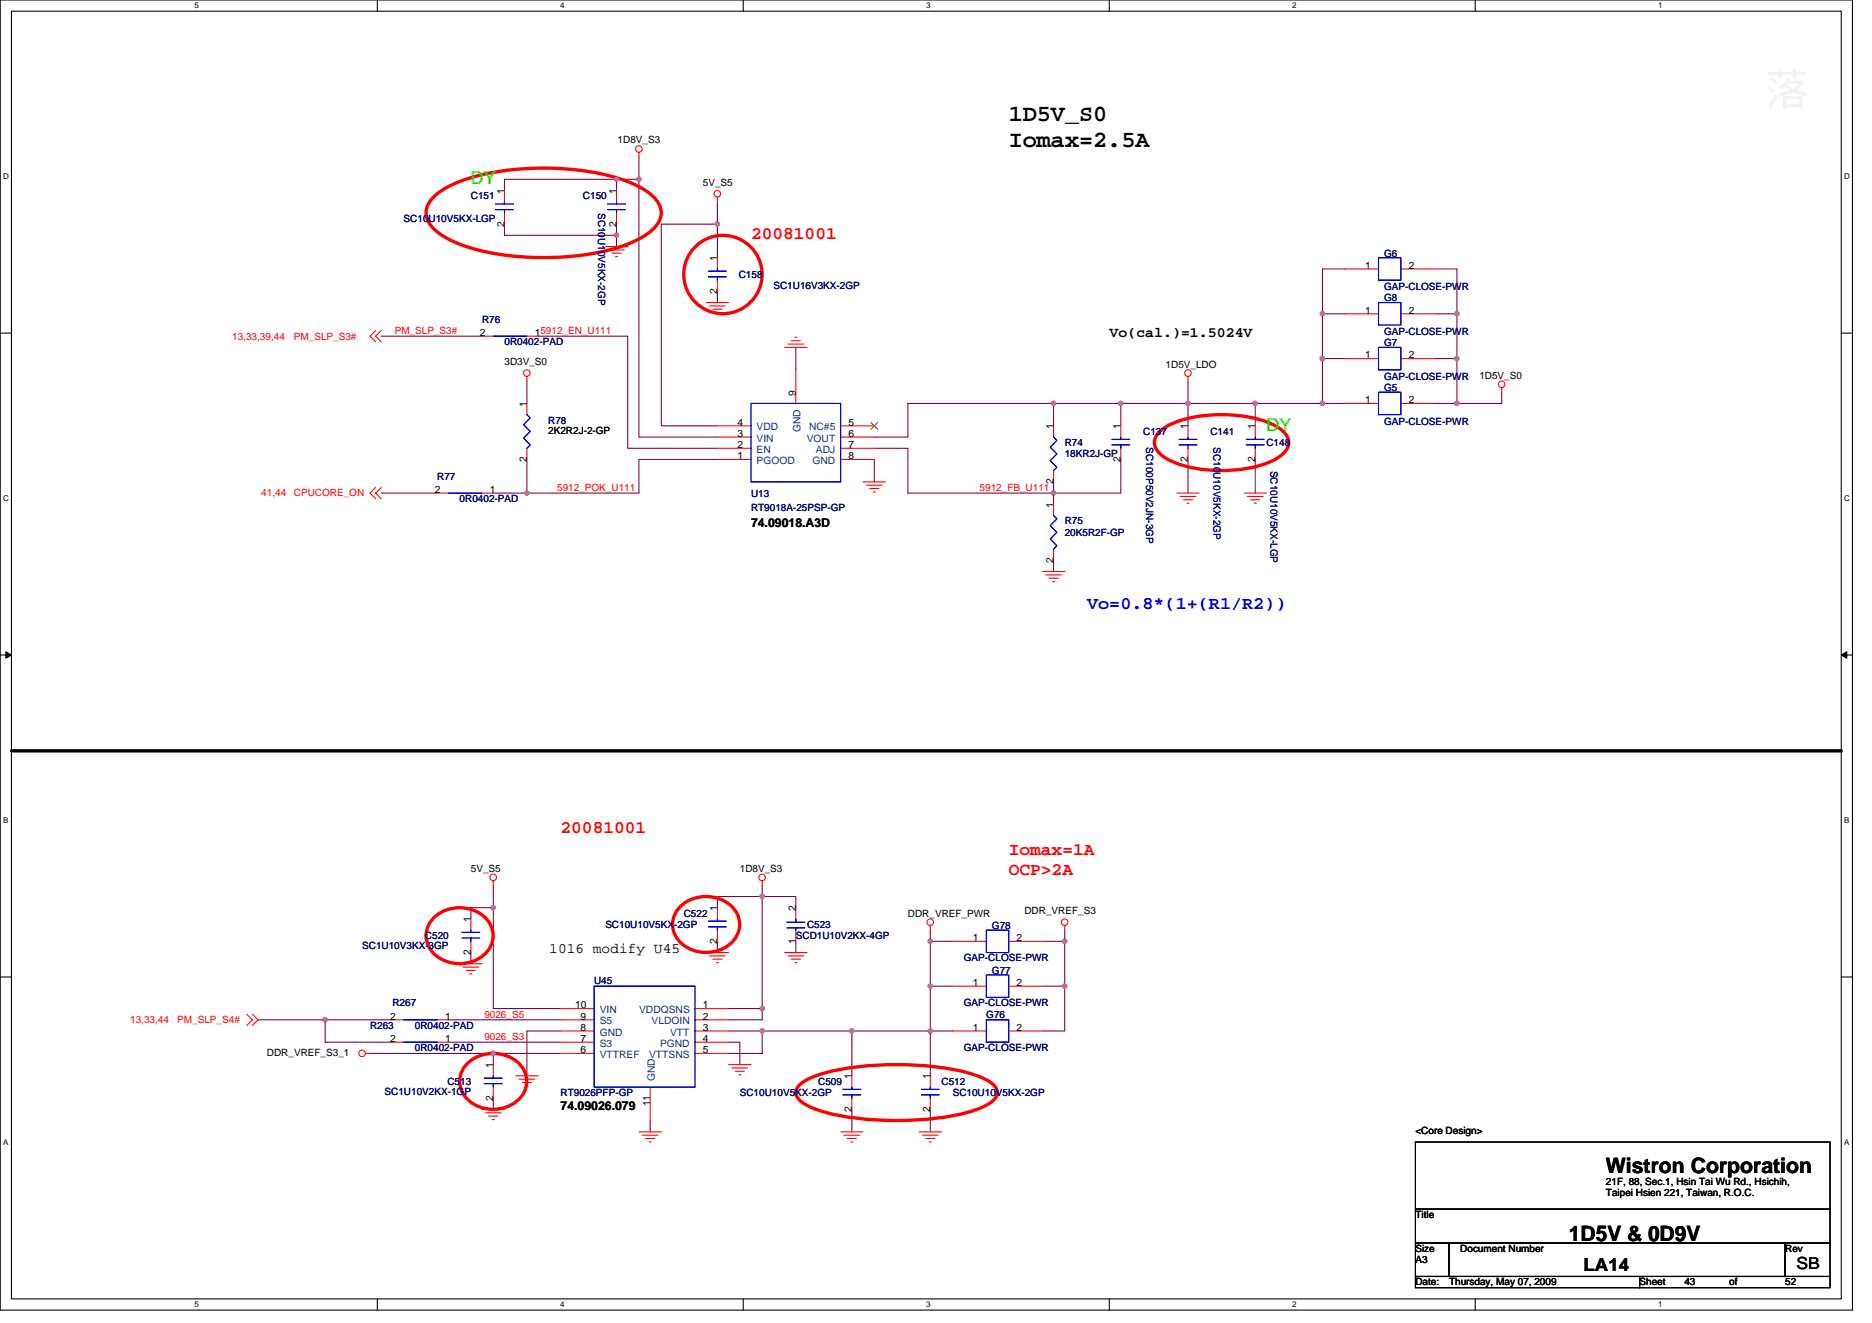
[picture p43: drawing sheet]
<svg xmlns="http://www.w3.org/2000/svg" width="297mm" height="210mm" viewBox="0 0 297 210" stroke-linecap="round" stroke-linejoin="round" font-family="sans-serif">
<defs><g id="words">
<g font-size="3.7">
<text x="160.1" y="19.1">1D5V_S0</text>
<text x="160.1" y="23.4">Iomax=2.5A</text>
</g>
<g font-size="3.4">
<text x="254.8" y="186.1">Wistron Corporation</text>
<text x="249" y="196.9">1D5V &amp; 0D9V</text>
</g>
<g font-size="2.8" fill="#0f0">
<text x="74.7" y="29.2">DY</text>
<text x="201" y="68.3">DY</text>
</g>
<g font-size="2.8" fill="#f00">
<text x="119.2" y="37.9">20081001</text>
<text x="88.9" y="132.1">20081001</text>
<text x="160.1" y="135.7">Iomax=1A</text>
<text x="160.1" y="138.9">OCP&gt;2A</text>
</g>
<text font-size="2.8" fill="#00f" x="172.5" y="96.6">Vo=0.8*(1+(R1/R2))</text>
<text font-size="2.8" x="251.3" y="201.6">LA14</text>
<text font-size="2.6" x="285" y="201.3">SB</text>
<g font-size="2.3">
<text x="176.1" y="53.5">Vo(cal.)=1.5024V</text>
<text x="87.2" y="151.2">1016 modify U45</text>
</g>
<g font-size="1.9">
<text x="119.2" y="83.6">74.09018.A3D</text>
<text x="88.9" y="176.1">74.09026.079</text>
</g>
<g font-size="1.6">
<text x="98" y="22.8">1D8V_S3</text>
<text x="111.5" y="29.5">5V_S5</text>
<text x="80" y="35.9" transform="rotate(-90 80 35.9)">2</text>
<text x="80" y="30.8" transform="rotate(-90 80 30.8)">1</text>
<text x="97.8" y="35.9" transform="rotate(-90 97.8 35.9)">2</text>
<text x="97.8" y="30.8" transform="rotate(-90 97.8 30.8)">1</text>
<text x="113.8" y="41.4" transform="rotate(-90 113.8 41.4)">1</text>
<text x="113.8" y="46.6" transform="rotate(-90 113.8 46.6)">2</text>
<text x="216.6" y="42.7">1</text>
<text x="223.5" y="42.7">2</text>
<text x="76.1" y="53.3">2</text>
<text x="84.9" y="53.3">15912_EN_U111</text>
<text x="216.6" y="49.8">1</text>
<text x="223.5" y="49.8">2</text>
<text x="80" y="58">3D3V_S0</text>
<text x="185" y="58.3">1D5V_LDO</text>
<text x="216.6" y="56.9">1</text>
<text x="223.5" y="56.9">2</text>
<text x="83.6" y="64.5" transform="rotate(-90 83.6 64.5)">1</text>
<text x="126.3" y="62.8" transform="rotate(-90 126.3 62.8)">9</text>
<text x="216.6" y="64">1</text>
<text x="223.5" y="64">2</text>
<text x="234.7" y="60.1">1D5V_S0</text>
<text x="87" y="68.8">2K2R2J-2-GP</text>
<text x="117" y="71.1">2</text>
<text x="117" y="69.3">3</text>
<text x="117" y="67.5">4</text>
<text x="134.6" y="67.5">5</text>
<text x="134.6" y="71.1">7</text>
<text x="134.6" y="69.3">6</text>
<text x="167.1" y="68.1" transform="rotate(-90 167.1 68.1)">1</text>
<text x="177.8" y="68.1" transform="rotate(-90 177.8 68.1)">1</text>
<text x="188.5" y="68.1" transform="rotate(-90 188.5 68.1)">1</text>
<text x="199.2" y="68.1" transform="rotate(-90 199.2 68.1)">1</text>
<text x="83.6" y="73.3" transform="rotate(-90 83.6 73.3)">2</text>
<text x="117" y="72.9">1</text>
<text x="134.6" y="72.9">8</text>
<text x="167.1" y="76.8" transform="rotate(-90 167.1 76.8)">2</text>
<text x="177.8" y="73.3" transform="rotate(-90 177.8 73.3)">2</text>
<text x="188.5" y="73.3" transform="rotate(-90 188.5 73.3)">2</text>
<text x="199.2" y="73.3" transform="rotate(-90 199.2 73.3)">2</text>
<text x="69" y="78.2">2</text>
<text x="77.7" y="78.2">1</text>
<text x="167.1" y="80.5" transform="rotate(-90 167.1 80.5)">1</text>
<text x="167.1" y="89.3" transform="rotate(-90 167.1 89.3)">2</text>
<text x="74.7" y="138.3">5V_S5</text>
<text x="117.4" y="138.3">1D8V_S3</text>
<text x="74.7" y="146.3" transform="rotate(-90 74.7 146.3)">1</text>
<text x="113.8" y="149.7" transform="rotate(-90 113.8 149.7)">2</text>
<text x="113.8" y="144.5" transform="rotate(-90 113.8 144.5)">1</text>
<text x="126.3" y="149.7" transform="rotate(-90 126.3 149.7)">1</text>
<text x="126.3" y="144.5" transform="rotate(-90 126.3 144.5)">2</text>
<text x="144.1" y="145.4">DDR_VREF_PWR</text>
<text x="154.4" y="149.3">1</text>
<text x="161.3" y="149.3">2</text>
<text x="162.6" y="145.1">DDR_VREF_S3</text>
<text x="74.7" y="151.5" transform="rotate(-90 74.7 151.5)">2</text>
<text x="61.9" y="161.8">2</text>
<text x="70.6" y="161.8">1</text>
<text x="91.2" y="160">10</text>
<text x="92.1" y="161.8">9</text>
<text x="111.5" y="161.8">2</text>
<text x="111.5" y="160">1</text>
<text x="154.4" y="156.4">1</text>
<text x="161.3" y="156.4">2</text>
<text x="42.4" y="167.5">DDR_VREF_S3_1</text>
<text x="61.9" y="165.3">2</text>
<text x="70.6" y="165.3">1</text>
<text x="92.1" y="163.6">8</text>
<text x="92.1" y="165.3">7</text>
<text x="92.1" y="167.1">6</text>
<text x="111.5" y="167.1">5</text>
<text x="111.5" y="163.6">3</text>
<text x="111.5" y="165.3">4</text>
<text x="154.4" y="163.6">1</text>
<text x="161.3" y="163.6">2</text>
<text x="78.2" y="169.4" transform="rotate(-90 78.2 169.4)">1</text>
<text x="135.1" y="171.2" transform="rotate(-90 135.1 171.2)">1</text>
<text x="147.6" y="171.2" transform="rotate(-90 147.6 171.2)">1</text>
<text x="78.2" y="174.6" transform="rotate(-90 78.2 174.6)">2</text>
<text x="103.1" y="175.5" transform="rotate(-90 103.1 175.5)">11</text>
<text x="135.1" y="176.4" transform="rotate(-90 135.1 176.4)">2</text>
<text x="147.6" y="176.4" transform="rotate(-90 147.6 176.4)">2</text>
<text x="224.6" y="179.9">&lt;Core Design&gt;</text>
<text x="254.8" y="187.9">21F, 88, Sec.1, Hsin Tai Wu Rd., Hsichih,</text>
<text x="254.8" y="189.7">Taipei Hsien 221, Taiwan, R.O.C.</text>
<text x="224.6" y="193.3">Title</text>
<text x="224.6" y="198.6">Size</text>
<text x="224.6" y="203.9">Date:</text>
<text x="224.6" y="200.4">A3</text>
<text x="229.9" y="203.9">Thursday, May 07, 2009</text>
<text x="231.7" y="198.6">Document Number</text>
<text x="260.2" y="203.9">Sheet</text>
<text x="267.3" y="203.9">43</text>
<text x="274.4" y="203.9">of</text>
<text x="283.3" y="198.6">Rev</text>
<text x="283.3" y="203.9">52</text>
</g>
<g font-size="1.6" fill="#000080">
<text x="64" y="35.2">SC10U10V5KX-LGP</text>
<text x="74.7" y="31.6">C151</text>
<text x="92.5" y="31.6">C150</text>
<text x="94.9" y="33.8" transform="rotate(90 94.9 33.8)">SC10U10V5KX-2GP</text>
<text x="219.6" y="40.7">G6</text>
<text x="117.2" y="44.1">C158</text>
<text x="122.7" y="45.9">SC1U16V3KX-2GP</text>
<text x="219.6" y="47.8">G8</text>
<text x="219.6" y="46">GAP-CLOSE-PWR</text>
<text x="76.5" y="51.2">R76</text>
<text x="219.6" y="53.1">GAP-CLOSE-PWR</text>
<text x="80" y="54.8">0R0402-PAD</text>
<text x="219.6" y="54.9">G7</text>
<text x="219.6" y="62">G5</text>
<text x="219.6" y="60.3">GAP-CLOSE-PWR</text>
<text x="87" y="67.2">R78</text>
<text x="168.9" y="70.8">R74</text>
<text x="181.4" y="69">C137</text>
<text x="181.9" y="71" transform="rotate(90 181.9 71)">SC100P50V2JN-3GP</text>
<text x="192.1" y="69">C141</text>
<text x="192.5" y="71" transform="rotate(90 192.5 71)">SC10U10V5KX-2GP</text>
<text x="201" y="70.8">C148</text>
<text x="219.6" y="67.4">GAP-CLOSE-PWR</text>
<text x="69.4" y="76.1">R77</text>
<text x="168.9" y="72.5">18KR2J-GP</text>
<text x="201.6" y="74.7" transform="rotate(90 201.6 74.7)">SC10U10V5KX-LGP</text>
<text x="72.9" y="79.7">0R0402-PAD</text>
<text x="119.2" y="78.9">U13</text>
<text x="119.2" y="81.1">RT9018A-25PSP-GP</text>
<text x="168.9" y="83.2">R75</text>
<text x="168.9" y="85">20K5R2F-GP</text>
<text x="67.4" y="149">C520</text>
<text x="96.1" y="147.2">SC10U10V5KX-2GP</text>
<text x="108.5" y="145.4">C522</text>
<text x="126.3" y="149">SCD1U10V2KX-4GP</text>
<text x="128.1" y="147.2">C523</text>
<text x="157.4" y="147.4">G78</text>
<text x="57.5" y="150.6">SC1U10V3KX-3GP</text>
<text x="152.9" y="152.5">GAP-CLOSE-PWR</text>
<text x="157.4" y="154.5">G77</text>
<text x="62.3" y="159.7">R267</text>
<text x="94.3" y="156.1">U45</text>
<text x="152.9" y="159.7">GAP-CLOSE-PWR</text>
<text x="156.5" y="161.4">G76</text>
<text x="58.7" y="163.2">R263</text>
<text x="65.8" y="163.2">0R0402-PAD</text>
<text x="65.8" y="166.8">0R0402-PAD</text>
<text x="152.9" y="166.8">GAP-CLOSE-PWR</text>
<text x="61" y="173.7">SC1U10V2KX-1GP</text>
<text x="71" y="172.1">C513</text>
<text x="88.9" y="173.9">RT9026PFP-GP</text>
<text x="117.4" y="173.9">SC10U10V5KX-2GP</text>
<text x="129.8" y="172.1">C509</text>
<text x="149.4" y="172.1">C512</text>
<text x="151.2" y="173.9">SC10U10V5KX-2GP</text>
</g>
<g font-size="1.6" fill="#f00">
<text x="36.8" y="53.9">13,33,39,44</text>
<text x="46.6" y="53.9">PM_SLP_S3#</text>
<text x="62.6" y="53">PM_SLP_S3#</text>
<text x="88.4" y="77.9">5912_POK_U111</text>
<text x="155.4" y="77.9">5912_FB_U111</text>
<text x="41.5" y="78.8">41,44</text>
<text x="46.6" y="78.8">CPUCORE_ON</text>
<text x="76.9" y="161.4">9026_S5</text>
<text x="20.7" y="162.3">13,33,44</text>
<text x="28.1" y="162.3">PM_SLP_S4#</text>
<text x="76.9" y="165">9026_S3</text>
</g>
<g font-size="1.6" fill="#004080">
<text x="120.1" y="71.8">EN</text>
<text x="120.1" y="70.1">VIN</text>
<text x="120.1" y="68.3">VDD</text>
<text x="127" y="68.5" transform="rotate(-90 127 68.5)">GND</text>
<text x="128" y="70.1">VOUT</text>
<text x="128.4" y="68.3">NC#5</text>
<text x="129.5" y="71.8">ADJ</text>
<text x="120.1" y="73.6">PGOOD</text>
<text x="128.9" y="73.6">GND</text>
<text x="95.2" y="160.7">VIN</text>
<text x="101.4" y="160.7">VDDQSNS</text>
<text x="95.2" y="162.5">S5</text>
<text x="95.2" y="164.3">GND</text>
<text x="95.2" y="166.1">S3</text>
<text x="95.2" y="167.9">VTTREF</text>
<text x="103" y="167.9">VTTSNS</text>
<text x="103.4" y="162.5">VLDOIN</text>
<text x="104.7" y="166.1">PGND</text>
<text x="106.3" y="164.3">VTT</text>
<text x="103.9" y="171.6" transform="rotate(-90 103.9 171.6)">GND</text>
</g>
<g font-size="1.3">
<text x="30.8" y="1.3">5</text>
<text x="88.9" y="1.3">4</text>
<text x="147" y="1.3">3</text>
<text x="205" y="1.3">2</text>
<text x="263.1" y="1.3">1</text>
<text x=".5" y="28.4">D</text>
<text x="292.6" y="28.4">D</text>
<text x=".5" y="79.5">C</text>
<text x="292.6" y="79.5">C</text>
<text x=".5" y="130.6">B</text>
<text x="292.6" y="130.6">B</text>
<text x=".5" y="181.7">A</text>
<text x="292.6" y="181.7">A</text>
<text x="30.8" y="207.4">5</text>
<text x="88.9" y="207.4">4</text>
<text x="147" y="207.4">3</text>
<text x="205" y="207.4">2</text>
<text x="263.1" y="207.4">1</text>
</g>
</g></defs>
<path d="M0 0h293.9v207.9h-293.9zM1.8 1.8h290.4v204.3h-290.4z" fill="none" stroke="#000" stroke-width=".17"/>
<g fill="#fff">
<path d="M30.8 .2h.7v1.4h-.7z"/>
<path d="M30.8 206.3h.7v1.4h-.7z"/>
</g>
<path d="M59.9 0v1.8M59.9 206.1v1.8" fill="none" stroke="#000" stroke-width=".17"/>
<g fill="#fff">
<path d="M88.9 .2h.7v1.4h-.7z"/>
<path d="M88.9 206.3h.7v1.4h-.7z"/>
</g>
<path d="M117.9 0v1.8M117.9 206.1v1.8" fill="none" stroke="#000" stroke-width=".17"/>
<g fill="#fff">
<path d="M147 .2h.7v1.4h-.7z"/>
<path d="M147 206.3h.7v1.4h-.7z"/>
</g>
<path d="M176 0v1.8M176 206.1v1.8" fill="none" stroke="#000" stroke-width=".17"/>
<g fill="#fff">
<path d="M205 .2h.7v1.4h-.7z"/>
<path d="M205 206.3h.7v1.4h-.7z"/>
</g>
<path d="M234.1 0v1.8M234.1 206.1v1.8" fill="none" stroke="#000" stroke-width=".17"/>
<g fill="#fff">
<path d="M263.1 .2h.7v1.4h-.7z"/>
<path d="M263.1 206.3h.7v1.4h-.7z"/>
<path d="M.5 27.3h.9v1.4h-.9z"/>
<path d="M292.6 27.3h.9v1.4h-.9z"/>
<path d="M.5 78.4h.9v1.4h-.9z"/>
<path d="M292.6 78.4h.9v1.4h-.9z"/>
</g>
<path d="M0 52.9h1.8M292.2 52.9h1.7" fill="none" stroke="#000" stroke-width=".17"/>
<g fill="#fff">
<path d="M.5 129.5h.8v1.4h-.8z"/>
<path d="M292.6 129.5h.9v1.4h-.9z"/>
</g>
<path d="M0 103.9h1.8M292.2 103.9h1.7" fill="none" stroke="#000" stroke-width=".17"/>
<path d="M.9 103.4l.9 .5-.9 .5zM292.2 103.9l.8-.5v1z" fill="#000" stroke="#000" stroke-width=".16"/>
<g fill="#fff">
<path d="M.5 180.5h.8v1.4h-.8z"/>
<path d="M292.6 180.5h.9v1.4h-.9z"/>
</g>
<path d="M0 155h1.8M292.2 155h1.7M224.6 181.2h65.8v10.7h-65.8zM224.6 191.9h65.8v5.3h-65.8zM224.6 197.2h5.3v5.3h-5.3zM229.9 197.2h53.4v5.3h-53.4zM283.3 197.2h7.1v5.3h-7.1zM224.6 202.5h35.6v1.8h-35.6zM260.2 202.5h30.2v1.8h-30.2z" fill="none" stroke="#000" stroke-width=".17"/>
<g fill="none" stroke="#800040" stroke-width=".17">
<path d="M80 35.6v1.7h17.8M97.8 35.6v3.5M97.8 28.4v1.8M101.4 28.4h-21.4v1.8M101.4 24.9v44.4h12.4M113.8 32v8.9M113.8 35.6h-8.9v32h8.9M60.5 53.3h16M85.4 53.3h14.2v17.8h14.2M113.8 46.2v1.8M126.3 55.1v3.6M209.8 49.8h3.6"/>
<path d="M209.8 56.9h3.6M213.4 42.7h-3.6v21.3M227.6 56.9h3.6M227.6 42.7h3.6v21.3M227.6 49.8h3.6M60.5 78.2h8.9M83.6 60.5v3.5M83.6 72.9v5.3M113.8 72.9h-12.4v5.3h-23.1M138.7 71.1h5.4v7.1h33.7v-5.3M138.7 72.9v3.6M167.2 64v3.6"/>
<path d="M167.2 76.5v3.5M177.8 64v3.6M188.5 60.5v7.1M188.5 72.9v5.3M199.2 64v3.6M199.2 72.9v5.3M213.4 64h-69.3v5.3h-5.4M238.3 62.2v1.8h-10.7M167.2 88.9v1.8M74.7 151.1v1.8M78.3 140.5v19.5h10.6M78.3 144h-3.6v1.8"/>
<path d="M113.8 149.4v1.7M120.9 140.5v21.3h-5.3M126.3 144v-1.8h-12.5v1.8M126.3 149.4v1.7M147.6 156.5v14.2M147.6 147.6v1.8M147.6 149.4h3.6M147.6 149.4v7.1h3.6M165.4 156.5h3.5M165.4 149.4h3.5M168.9 147.6v16h-3.5M40.9 161.8h21.4"/>
<path d="M51.6 161.8v3.6h10.7M58.7 167.1h19.6v1.8M71.2 161.8h17.7M71.2 165.4h17.7M78.3 167.1h10.6M78.3 174.2v1.8M88.9 163.6h-5.3v7.1M103.2 177.8v1.8M115.6 163.6h5.3M115.6 160h5.3M115.6 165.4h1.8v3.5M120.9 163.6v3.5h-5.3"/>
<path d="M120.9 163.6h14.3v7.1M135.2 176v3.6M135.2 163.6h16M147.6 176v3.6"/>
</g>
<g fill="#f0f" stroke="#f0f" stroke-width=".17">
<circle cx="188.5" cy="64" r=".35"/>
<circle cx="167.2" cy="78.2" r=".35"/>
<circle cx="231.2" cy="56.9" r=".35"/>
<circle cx="231.2" cy="49.8" r=".35"/>
<circle cx="231.2" cy="64" r=".35"/>
<circle cx="209.8" cy="56.9" r=".35"/>
<circle cx="209.8" cy="49.8" r=".35"/>
<circle cx="97.8" cy="37.3" r=".35"/>
<circle cx="168.9" cy="149.3" r=".35"/>
<circle cx="101.4" cy="28.4" r=".35"/>
<circle cx="147.6" cy="149.3" r=".35"/>
<circle cx="147.6" cy="163.6" r=".35"/>
<circle cx="168.9" cy="156.5" r=".35"/>
<circle cx="120.9" cy="160" r=".35"/>
<circle cx="120.9" cy="163.6" r=".35"/>
<circle cx="120.9" cy="142.2" r=".35"/>
<circle cx="97.8" cy="28.4" r=".35"/>
<circle cx="177.8" cy="64" r=".35"/>
<circle cx="147.6" cy="156.5" r=".35"/>
<circle cx="135.2" cy="163.6" r=".35"/>
<circle cx="209.8" cy="64" r=".35"/>
<circle cx="199.2" cy="64" r=".35"/>
<circle cx="83.6" cy="78.2" r=".35"/>
<circle cx="51.6" cy="161.8" r=".35"/>
<circle cx="78.3" cy="144" r=".35"/>
<circle cx="78.3" cy="167.1" r=".35"/>
<circle cx="113.8" cy="35.5" r=".35"/>
<circle cx="167.2" cy="64" r=".35"/>
</g>
<g fill="none" stroke="#f00" stroke-width=".17">
<path d="M80 30.2v1.8M80 33.8v1.8M96.1 39.1h3.5M96.6 39.6h2.5M97.8 30.2v1.8M97.8 33.8v1.8M101.4 24.2v.7M113.8 31.3v.7M59.6 52.5l-.9 .8 .9 .9M60.5 52.5l-.9 .8 .9 .9M76.5 53.3h1.8M83.6 59.7v.8"/>
<path d="M83.6 53.3h1.8M97.1 40.2h1.4M97.7 40.7h.3M112.1 48h3.5M112.6 48.5h2.5M113.1 49.1h1.5M113.7 49.6h.3M113.8 40.9v1.8M113.8 44.4v1.8M124.5 55.1h3.6M125 54.6h2.5M125.6 54.1h1.4"/>
<path d="M126.1 53.5h.3M126.3 58.7v5.3M188.5 59.7v.8M213.4 49.8h5.3M213.4 56.9h5.3M213.4 42.7h5.3M222.3 49.8h5.3M222.3 56.9h5.3M222.3 42.7h5.3M59.6 77.3l-.9 .9 .9 .9M60.5 77.3l-.9 .9 .9 .9M69.4 78.2h1.8"/>
<path d="M76.5 78.2h1.8M83.6 64v1.8M83.6 71.1v1.8M113.8 72.9h5.4M113.8 71.1h5.4M113.8 69.3h5.4M113.8 67.6h5.4M133.4 72.9h5.3M133.4 71.1h5.3M133.4 69.3h5.3M133.4 67.6h5.3M136.9 76.5h3.6"/>
<path d="M137.5 77h2.5M138 77.5h1.4M138.6 78.1h.3M167.2 67.6v1.7M167.2 74.7v1.8M177.8 67.6v1.7M177.8 71.1v1.8M186.7 78.2h3.6M187.3 78.8h2.5M187.8 79.3h1.4M188.3 79.8h.4M188.5 67.6v1.7"/>
<path d="M188.5 71.1v1.8M197.4 78.2h3.6M197.9 78.8h2.5M198.5 79.3h1.4M199 79.8h.3M199.2 67.6v1.7M199.2 71.1v1.8M213.4 64h5.3M222.3 64h5.3M238.3 61.5v.7M165.4 90.7h3.5M165.9 91.2h2.5"/>
<path d="M166.5 91.7h1.4M167 92.3h.3M167.2 80v1.8M167.2 87.1v1.8M78.3 139.7v.8M120.9 139.7v.8M72.9 152.9h3.6M73.5 153.4h2.5M74 154h1.4M74.5 154.5h.4M74.7 145.8v1.8M74.7 149.4v1.7"/>
<path d="M112.1 151.1h3.5M112.6 151.7h2.5M113.1 152.2h1.5M113.7 152.7h.3M113.8 144v1.8M113.8 147.6v1.8M124.5 151.1h3.6M125 151.7h2.5M125.6 152.2h1.4M126.1 152.7h.3M126.3 144v1.8M126.3 147.6v1.8"/>
<path d="M147.6 146.9v.7M151.2 149.4h5.3M151.2 156.5h5.3M160.1 149.4h5.3M160.1 156.5h5.3M168.9 146.9v.7M39.2 160.9l.8 .9-.8 .9M40 160.9l.9 .9-.9 .9M58 167.1h.7M62.3 161.8h1.7M62.3 165.4h1.7M69.4 161.8h1.8"/>
<path d="M69.4 165.4h1.8M76.5 176h3.5M77 176.6h2.5M77.6 177.1h1.4M78.1 177.6h.3M78.3 168.9v1.8M78.3 172.5v1.7M81.8 170.7h3.6M82.4 171.2h2.5M82.9 171.7h1.4M83.4 172.3h.4M88.9 167.1h5.4"/>
<path d="M88.9 163.6h5.4M88.9 160h5.4M88.9 161.8h5.4M88.9 165.4h5.4M101.4 179.6h3.5M103.2 172.5v5.3M110.3 167.1h5.3M110.3 163.6h5.3M110.3 160h5.3M110.3 161.8h5.3M110.3 165.4h5.3M115.6 168.9h3.6"/>
<path d="M116.1 169.4h2.5M116.7 170h1.4M117.2 170.5h.4M133.4 179.6h3.5M135.2 170.7v1.8M135.2 174.2v1.8M145.8 179.6h3.6M147.6 170.7v1.8M147.6 174.2v1.8M151.2 163.6h5.3M160.1 163.6h5.3M101.9 180.1h2.5"/>
<path d="M102.4 180.6h1.5M103 181.2h.3M133.9 180.1h2.5M134.4 180.6h1.5M135 181.2h.3M146.4 180.1h2.5M146.9 180.6h1.4M147.4 181.2h.4"/>
<circle cx="101.4" cy="23.6" r=".52"/>
<circle cx="113.8" cy="30.7" r=".52"/>
<circle cx="83.6" cy="59.2" r=".52"/>
<circle cx="188.5" cy="59.2" r=".52"/>
<circle cx="238.3" cy="61" r=".52"/>
<circle cx="78.3" cy="139.2" r=".52"/>
<circle cx="120.9" cy="139.2" r=".52"/>
<circle cx="147.6" cy="146.3" r=".52"/>
<circle cx="168.9" cy="146.3" r=".52"/>
<circle cx="57.4" cy="167.1" r=".52"/>
</g>
<path d="M1.8 119.1h290.4" fill="none" stroke="#000" stroke-width=".53"/>
<g fill="none" stroke="#f00" stroke-width=".53">
<path d="M68.6 31.5a14.1 14.1 0 0 1 6.6-3.5 44.3 44.3 0 0 1 23.6 .5 10.4 10.4 0 0 1 5.7 3.7 3 3 0 0 1-.5 3.8 14.1 14.1 0 0 1-6.7 3.5 44.1 44.1 0 0 1-23.5-.5 10.4 10.4 0 0 1-5.8-3.7 3 3 0 0 1 .6-3.8zM184 68.5a11.1 11.1 0 0 1 5.7-2.4 21.6 21.6 0 0 1 12.6 1.4 3.6 3.6 0 0 1 2.2 2.7 2.9 2.9 0 0 1-1.5 2.3 17 17 0 0 1-9.2 2.2 16.9 16.9 0 0 1-9.2-2.2 2.66 2.66 0 0 1-1.3-2.9l.3-.6zM68.9 145.6a6 6 0 0 1 8.6 .6 4 4 0 0 1-1.9 6.1 5.8 5.8 0 0 1-7.7-2.3 3.9 3.9 0 0 1 1-4.4zM108 143.8a6 6 0 0 1 8.6 .6 4 4 0 0 1-1.9 6.1 5.8 5.8 0 0 1-7.6-2.3 3.9 3.9 0 0 1 .9-4.4zM74.2 168.7a6 6 0 0 1 8.7 .6 4 4 0 0 1-2 6.1 5.8 5.8 0 0 1-7.6-2.3 3.9 3.9 0 0 1 .9-4.4zM126.8 172.2a12.6 12.6 0 0 1 6.3-2.5 50.1 50.1 0 0 1 21.1 .7 8.3 8.3 0 0 1 3.6 1.8 1.47 1.47 0 0 1 0 2.2 12.7 12.7 0 0 1-6.4 2.6 49.7 49.7 0 0 1-21.1-.7 8.3 8.3 0 0 1-3.5-1.9 1.47 1.47 0 0 1 0-2.2z"/>
<circle cx="114.7" cy="43.5" r="6.2"/>
</g>
<g fill="none" stroke="#00f" stroke-width=".17">
<path d="M78.6 32.4h2.9M78.6 33.3h2.9M80 32v.4M80 33.3v.5M96.4 32.4h2.8M96.4 33.3h2.8M97.8 32v.4M97.8 33.3v.5M78.3 53.3h5.3M112.4 43h2.8M112.4 43.9h2.8M113.8 42.7v.3"/>
<path d="M113.8 43.9v.6M218.7 48h3.6v3.6h-3.6zM218.7 55.1h3.6v3.6h-3.6zM218.7 40.9h3.6v3.5h-3.6zM71.2 78.2h5.3M83.6 65.8l.5 .5-1 1.1 1 1.1-1 1 1 1.1-.5 .5M119.2 64h14.2v12.5h-14.2zM167.2 69.3l.5 .6-1.1 1.1 1.1 1-1.1 1.1 1.1 1-.5 .6M176.4 69.7h2.9M176.4 70.6h2.9M177.8 69.3v.4M177.8 70.6v.5"/>
<path d="M187.1 69.7h2.8M187.1 70.6h2.8M188.5 69.3v.4M188.5 70.6v.5M197.8 69.7h2.8M197.8 70.6h2.8M199.2 69.3v.4M199.2 70.6v.5M218.7 62.2h3.6v3.6h-3.6zM167.2 81.8l.5 .5-1.1 1.1 1.1 1.1-1.1 1 1.1 1.1-.5 .5M73.3 147.9h2.8M73.3 148.8h2.8"/>
<path d="M74.7 147.6v.3M74.7 148.8v.6M94.3 156.5h16v16h-16zM112.4 146.2h2.8M112.4 147h2.8M113.8 145.8v.4M113.8 147v.6M124.9 147.2h2.8M124.9 146.3h2.8M126.3 145.8v.5M126.3 147.2v.4M156.5 147.6h3.6v3.5h-3.6z"/>
<path d="M156.5 154.7h3.6v3.5h-3.6zM64 161.8h5.4M64 165.4h5.4M76.9 171h2.8M76.9 171.9h2.8M78.3 170.7v.3M78.3 171.9v.6M133.7 172.8h2.9M133.7 173.7h2.9M135.2 172.5v.3M135.2 173.7v.5M146.2 172.8h2.8"/>
<path d="M146.2 173.7h2.8M147.6 172.5v.3M147.6 173.7v.5M156.5 161.8h3.6v3.6h-3.6z"/>
</g>
<path d="M138.2 67l1.1 1.1M139.3 67l-1.1 1.1" fill="none" stroke="#804000" stroke-width=".16"/>
<use href="#words"/>
</svg>
